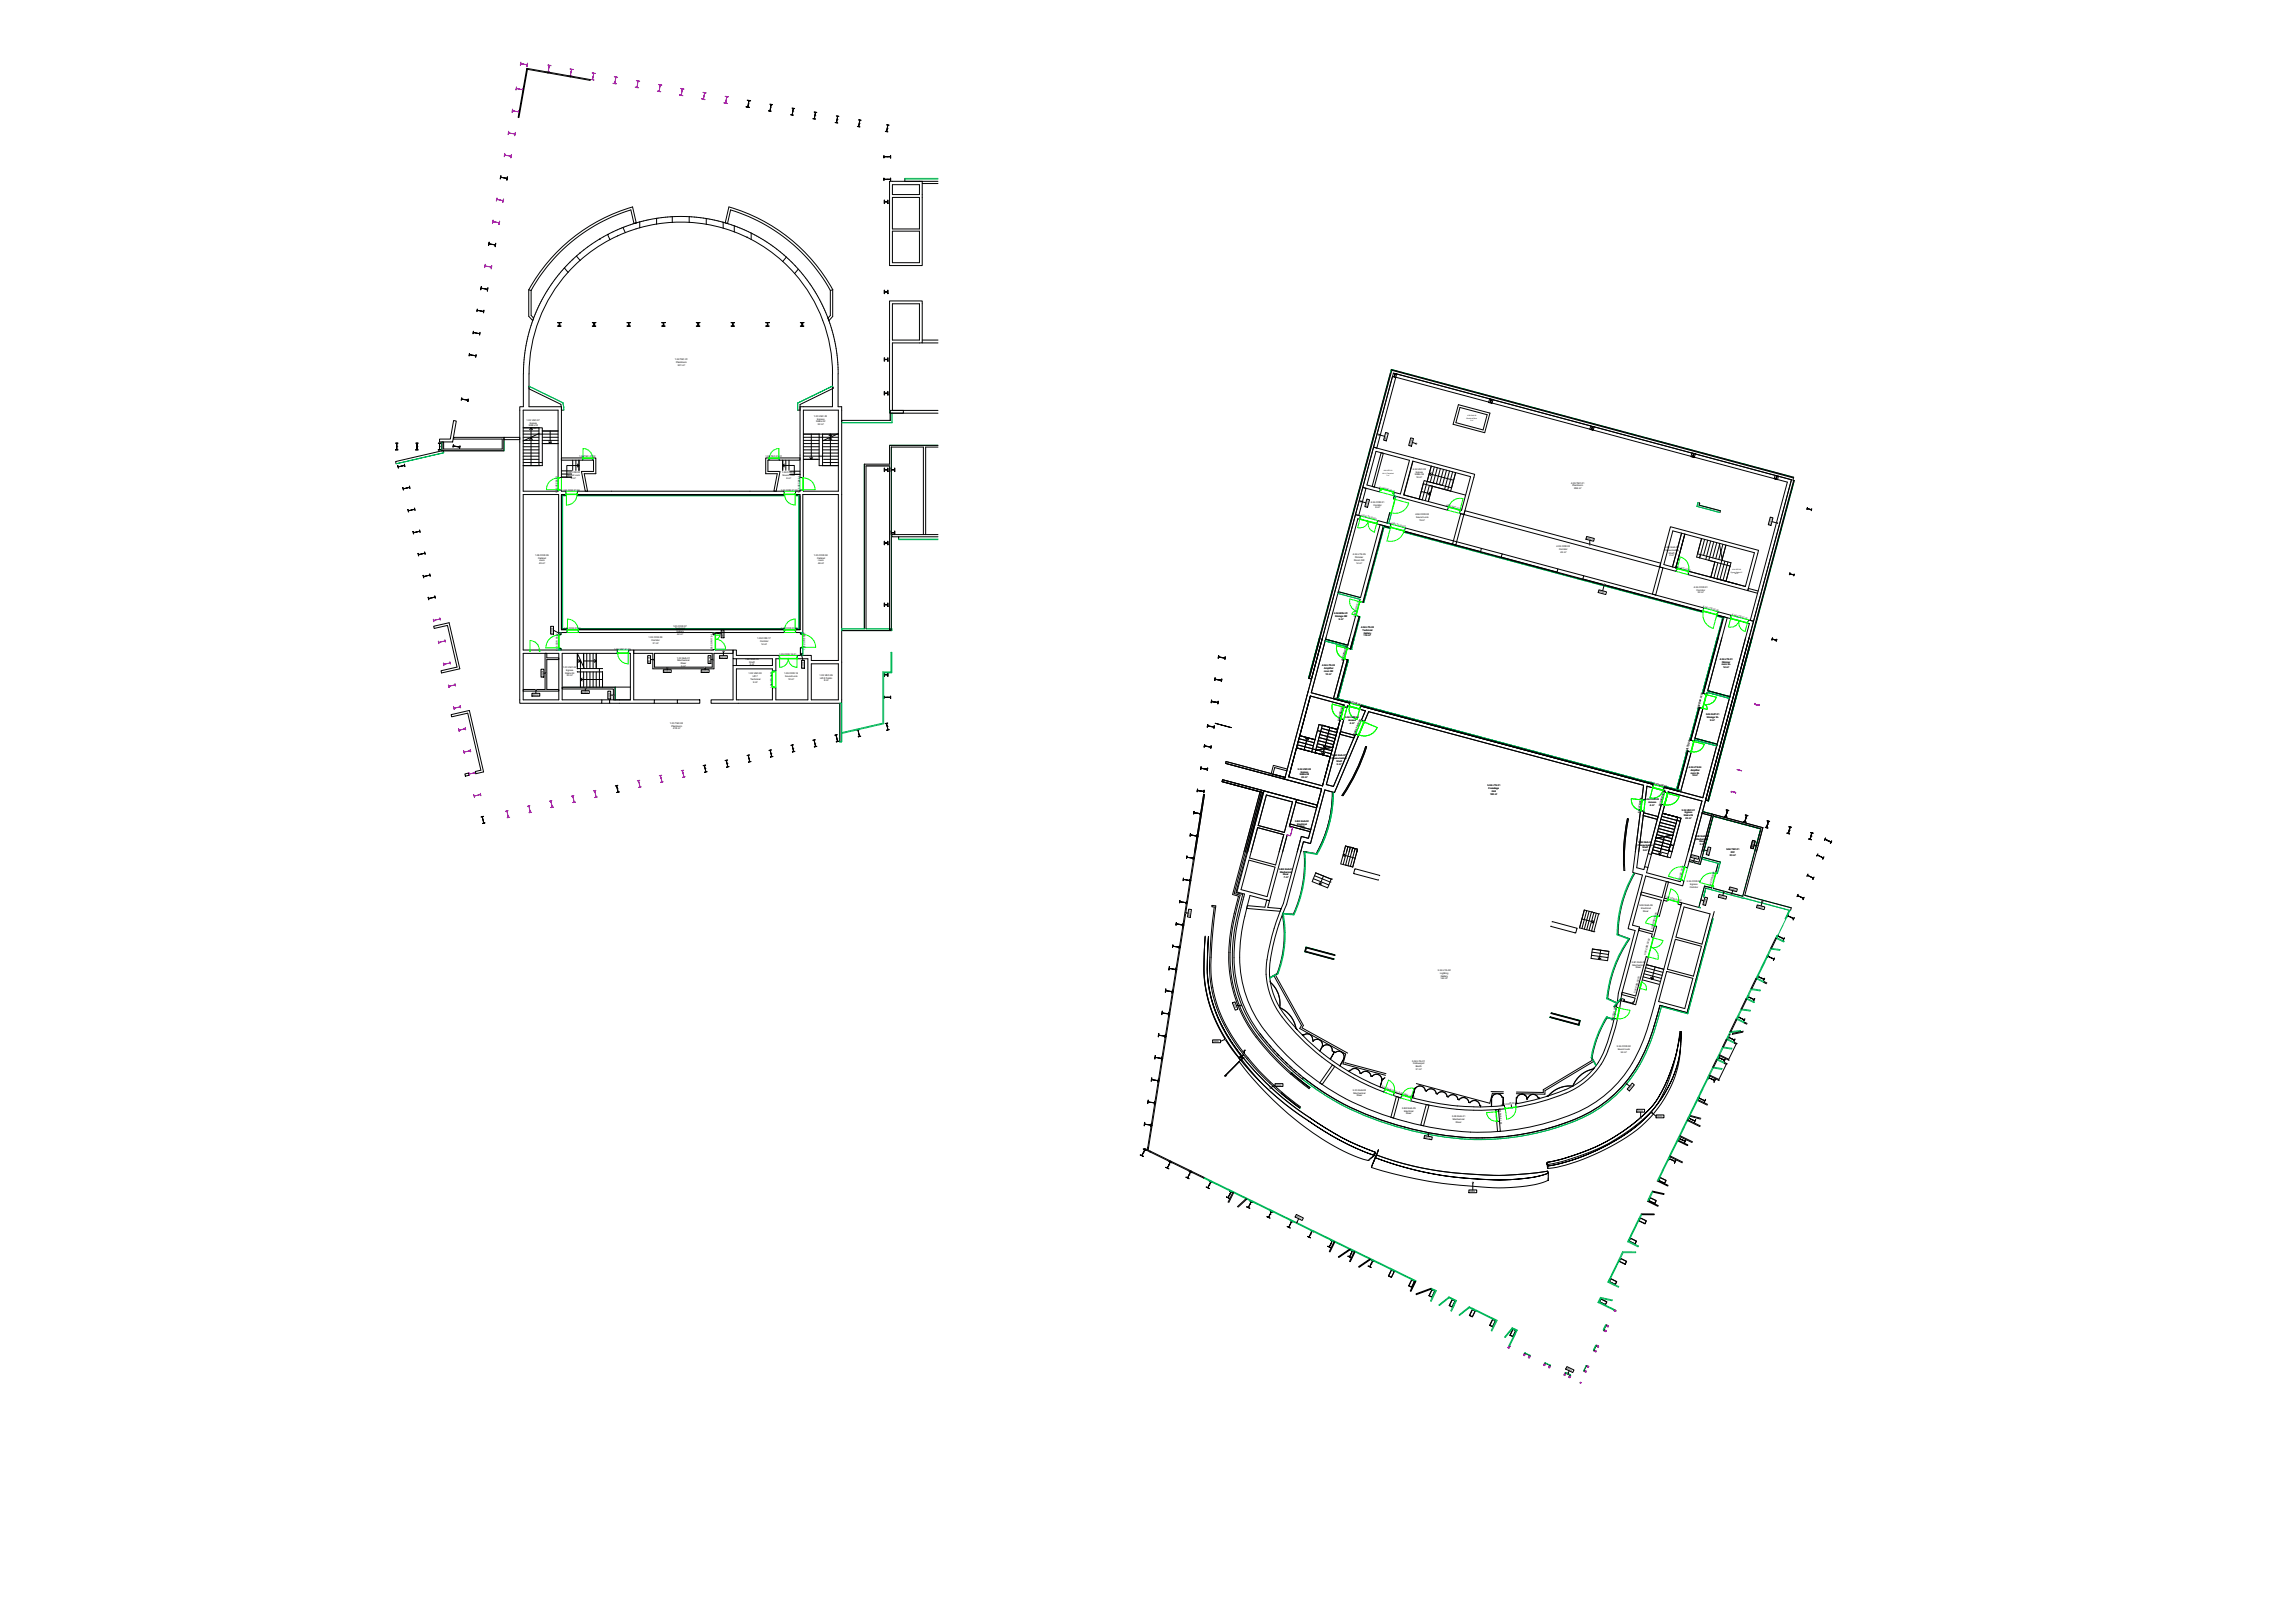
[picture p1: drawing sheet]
<svg xmlns="http://www.w3.org/2000/svg" width="1189mm" height="841mm" viewBox="0 0 1189 841" stroke-linecap="round" stroke-linejoin="round" font-family="sans-serif">
<defs><g id="words">
<g font-size="1.2">
<text x="350" y="187">1.04.TEC.01</text>
<text x="350" y="188">Plantroom</text>
<text x="351" y="190">501 m²</text>
<text x="273" y="218">1.03.VEC.07</text>
<text x="274" y="221">Stairs 02</text>
<text x="275" y="220">Egress</text>
<text x="422" y="216">1.03.VEC.02</text>
<text x="423" y="219">Stairs 02</text>
<text x="424" y="218">Egress</text>
<text x="424" y="220">22 m²</text>
<text x="275" y="222">22 m²</text>
<text x="718" y="228" transform="rotate(-75 718 228)">BW13</text>
<text x="731" y="231" transform="rotate(-75 731 231)">BW09</text>
<text x="300" y="237">1.04.TEC.01.02</text>
<text x="397" y="237">1.04.TEC.01.01</text>
<text x="294" y="245">1.04.COR.02</text>
<text x="405" y="245">1.04.COR.03</text>
<text x="732" y="243">4.04.VEC.03</text>
<text x="734" y="245">Egress</text>
<text x="294" y="247">Sound Lock</text>
<text x="296" y="248">6 m²</text>
<text x="406" y="247">Sound Lock</text>
<text x="408" y="248">6 m²</text>
<text x="733" y="246">Stairs 06</text>
<text x="734" y="248">16 m²</text>
<text x="814" y="251">4.03.TEC.01</text>
<text x="289" y="255" transform="rotate(-90 289 255)">1.03.VEC.05.01</text>
<text x="292" y="254">1.03.COR.37.04</text>
<text x="405" y="254">1.03.COR.37.03</text>
<text x="415" y="255" transform="rotate(-90 415 255)">1.03.VEC.06.01</text>
<text x="715" y="253" transform="rotate(15 715 253)">4.03.VEC.01.01</text>
<text x="815" y="252">Plantroom</text>
<text x="816" y="253">284 m²</text>
<text x="708" y="263" transform="rotate(-75 708 263)">BW13</text>
<text x="710" y="261">4.04.COR.21</text>
<text x="712" y="262">Corridor</text>
<text x="713" y="263">6 m²</text>
<text x="749" y="262" transform="rotate(15 749 262)">4.R0.VEC.01.01</text>
<text x="705" y="267" transform="rotate(15 705 267)">4.04.LTS.05.01</text>
<text x="734" y="267">4.04.COR.02</text>
<text x="734" y="268">Sound Lock</text>
<text x="735" y="270">15 m²</text>
<text x="720" y="271" transform="rotate(15 720 271)">4.04.LTS.02.01</text>
<text x="918" y="272" transform="rotate(-75 918 272)">BW13</text>
<text x="822" y="279" transform="rotate(16 822 279)">BWXY</text>
<text x="277" y="288">1.03.COR.39</text>
<text x="422" y="288">1.03.COR.30</text>
<text x="701" y="288">4.04.LTS.05</text>
<text x="807" y="284">4.03.COR.02</text>
<text x="808" y="285">Corridor</text>
<text x="809" y="287">45 m²</text>
<text x="862" y="285">Pressurisation</text>
<text x="863" y="284">4.B2.SHA.01</text>
<text x="865" y="287">Shaft</text>
<text x="279" y="289">Cabinet</text>
<text x="279" y="292">43 m²</text>
<text x="280" y="291">room</text>
<text x="423" y="290">Cabinet</text>
<text x="424" y="292">46 m²</text>
<text x="424" y="291">room</text>
<text x="702" y="291">Room SR</text>
<text x="702" y="289">Dimmer</text>
<text x="703" y="292">14 m²</text>
<text x="865" y="288">2 m²</text>
<text x="868" y="294" transform="rotate(15 868 294)">4.03.VEC.02.01</text>
<text x="878" y="305">4.04.COR.01</text>
<text x="829" y="307" transform="rotate(15 829 307)">IW45</text>
<text x="879" y="306">Corridor</text>
<text x="880" y="308">22 m²</text>
<text x="883" y="315" transform="rotate(15 883 315)">4.04.LTS.02.02</text>
<text x="692" y="318">4.04.BOH.01</text>
<text x="692" y="320">Storage SR</text>
<text x="694" y="321">9 m²</text>
<text x="702" y="320" transform="rotate(-75 702 320)">4.04.BOH.01.01</text>
<text x="898" y="319" transform="rotate(15 898 319)">4.04.LTS.01.01</text>
<text x="287" y="328" transform="rotate(-90 287 328)">BW09</text>
<text x="292" y="326">1.03.COR.37.01</text>
<text x="349" y="325">1.03.COR.37</text>
<text x="350" y="326">Technical</text>
<text x="351" y="328">Gallery</text>
<text x="351" y="329">44 m²</text>
<text x="405" y="326">1.03.COR.37.02</text>
<text x="705" y="325">4.04.LTS.02</text>
<text x="706" y="327">Technical</text>
<text x="707" y="330">116 m²</text>
<text x="707" y="328">Gallery</text>
<text x="336" y="331">1.03.COR.38</text>
<text x="338" y="332">Corridor</text>
<text x="338" y="334">21 m²</text>
<text x="375" y="330" transform="rotate(-90 375 330)">BW09</text>
<text x="392" y="331">1.03.COR.17</text>
<text x="394" y="333">Corridor</text>
<text x="394" y="334">14 m²</text>
<text x="289" y="337" transform="rotate(-90 289 337)">1.03.COR.39.02</text>
<text x="318" y="337">1.03.VEC.01.01</text>
<text x="351" y="341">1.02.SHA.01</text>
<text x="369" y="337" transform="rotate(-90 369 337)">1.03.COR.17.01</text>
<text x="373" y="341">BW13</text>
<text x="386" y="342">1.B2.SHA.05</text>
<text x="404" y="339">1.03.COR.16.01</text>
<text x="417" y="337" transform="rotate(-90 417 337)">1.03.COR.30.02</text>
<text x="891" y="342">4.04.LTS.01</text>
<text x="292" y="346">1.03.VEC.04</text>
<text x="293" y="348">Egress</text>
<text x="337" y="344" transform="rotate(-90 337 344)">BW04</text>
<text x="351" y="343">Mechanical</text>
<text x="353" y="344">Riser</text>
<text x="353" y="346">5 m²</text>
<text x="368" y="344" transform="rotate(-90 368 344)">BW04</text>
<text x="388" y="343">Shaft</text>
<text x="389" y="345">2 m²</text>
<text x="417" y="346" transform="rotate(-90 417 346)">BW09</text>
<text x="685" y="345">4.04.LTS.03</text>
<text x="686" y="347">Amplifier</text>
<text x="696" y="343" transform="rotate(-75 696 343)">4.04.LTS.03.01</text>
<text x="892" y="345">room SL</text>
<text x="892" y="343">Dimmer</text>
<text x="893" y="346">14 m²</text>
<text x="282" y="351" transform="rotate(-90 282 351)">BW04</text>
<text x="293" y="349">Stairs 04</text>
<text x="294" y="351">20 m²</text>
<text x="344" y="348">BW04</text>
<text x="364" y="348">BW04</text>
<text x="388" y="349">1.03.VEC.03</text>
<text x="389" y="352">Technical</text>
<text x="390" y="351">Lift 7</text>
<text x="390" y="354">9 m²</text>
<text x="406" y="349">1.03.COR.16</text>
<text x="407" y="351">Sound Lock</text>
<text x="408" y="352">10 m²</text>
<text x="425" y="350">1.03.VEC.09</text>
<text x="425" y="352">Lift 8 Public</text>
<text x="427" y="353">8 m²</text>
<text x="686" y="348">room SR</text>
<text x="687" y="350">10 m²</text>
<text x="301" y="359">BW05</text>
<text x="400" y="357" transform="rotate(-90 400 357)">1.03.VEC.08.01</text>
<text x="276" y="360">BW04</text>
<text x="316" y="362" transform="rotate(-90 316 362)">BW05</text>
<text x="698" y="364" transform="rotate(15 698 364)">5.04.COR.04.01</text>
<text x="880" y="367" transform="rotate(-75 880 367)">5.04.SUP.01.01</text>
<text x="884" y="371">5.04.SUP.01</text>
<text x="347" y="375">1.03.TEC.02</text>
<text x="348" y="377">Plantroom</text>
<text x="349" y="378">418 m²</text>
<text x="694" y="374" transform="rotate(-75 694 374)">5.03.VEC.05.01</text>
<text x="697" y="372">5.04.COR.04</text>
<text x="699" y="374">Access</text>
<text x="700" y="375">4 m²</text>
<text x="885" y="372">Storage SL</text>
<text x="886" y="374">9 m²</text>
<text x="702" y="381" transform="rotate(-67 702 381)">5.04.LTS.01.02</text>
<text x="690" y="393">Pressurisation</text>
<text x="690" y="392">5.B2.SHA.07</text>
<text x="693" y="395">Shaft</text>
<text x="874" y="391" transform="rotate(-75 874 391)">4.04.LTS.04.01</text>
<text x="673" y="399">5.04.VEC.02</text>
<text x="674" y="402">Stairs 08</text>
<text x="674" y="401">Egress</text>
<text x="693" y="396">5 m²</text>
<text x="875" y="398">4.04.LTS.04</text>
<text x="876" y="400">Amplifier</text>
<text x="876" y="401">room SL</text>
<text x="675" y="403">23 m²</text>
<text x="771" y="407">5.04.LTS.01</text>
<text x="855" y="406" transform="rotate(15 855 406)">5.04.COR.05.01</text>
<text x="877" y="402">10 m²</text>
<text x="771" y="409">Forestage</text>
<text x="772" y="412">180 m²</text>
<text x="773" y="410">Grid</text>
<text x="853" y="415">5.04.COR.05</text>
<text x="854" y="416">Access</text>
<text x="855" y="418">4 m²</text>
<text x="861" y="418" transform="rotate(-75 861 418)">5.03.VEC.04.02</text>
<text x="671" y="426">5.B2.SHA.02</text>
<text x="850" y="421" transform="rotate(-83 850 421)">5.04.LTS.01.01</text>
<text x="872" y="420">5.04.VEC.01</text>
<text x="873" y="423">Stairs 09</text>
<text x="873" y="422">Egress</text>
<text x="874" y="424">23 m²</text>
<text x="672" y="427">Electrical</text>
<text x="673" y="429">Riser</text>
<text x="674" y="430">4 m²</text>
<text x="849" y="437">5.B2.SHA.06</text>
<text x="879" y="434">5.00.SHA.05</text>
<text x="879" y="435">Mechanical</text>
<text x="881" y="436">Riser</text>
<text x="881" y="438">3 m²</text>
<text x="849" y="438">Pressurisation</text>
<text x="851" y="440">Shaft</text>
<text x="851" y="441">5 m²</text>
<text x="885" y="443" transform="rotate(-75 885 443)">BW05</text>
<text x="895" y="441">5.04.TEC.01</text>
<text x="897" y="443">23 m²</text>
<text x="897" y="442">IDF</text>
<text x="908" y="440" transform="rotate(-75 908 440)">BW05</text>
<text x="876" y="444" transform="rotate(15 876 444)">BW05</text>
<text x="663" y="451">5.B2.SHA.01</text>
<text x="663" y="452">Mechanical</text>
<text x="665" y="454">Riser</text>
<text x="665" y="455">7 m²</text>
<text x="871" y="457" transform="rotate(-75 871 457)">5.03.VEC.04.01</text>
<text x="874" y="457">5.04.COR.03</text>
<text x="876" y="460">Corridor</text>
<text x="876" y="459">Egress</text>
<text x="886" y="460" transform="rotate(-75 886 460)">5.04.COR.03.01</text>
<text x="896" y="461" transform="rotate(15 896 461)">BW06</text>
<text x="863" y="465" transform="rotate(15 863 465)">5.04.COR.03.02</text>
<text x="891" y="465" transform="rotate(15 891 465)">IW07</text>
<text x="850" y="470">5.00.SHA.06</text>
<text x="851" y="471">Electrical</text>
<text x="852" y="473">Riser</text>
<text x="884" y="469" transform="rotate(-75 884 469)">BW06</text>
<text x="911" y="470" transform="rotate(15 911 470)">BW12</text>
<text x="617" y="475" transform="rotate(-82 617 475)">IW03</text>
<text x="857" y="481" transform="rotate(-75 857 481)">5.00.SHA.06.05</text>
<text x="853" y="495" transform="rotate(-75 853 495)">5.04.COR.02.02</text>
<text x="745" y="503">5.04.LTA.02</text>
<text x="846" y="499">5.B1.SHA.03</text>
<text x="846" y="500">Mechanical</text>
<text x="848" y="502">Riser</text>
<text x="746" y="505">Lighting</text>
<text x="747" y="508">144 m²</text>
<text x="747" y="506">Gallery</text>
<text x="848" y="515" transform="rotate(-75 848 515)">5.04.COR.02.03</text>
<text x="639" y="520" transform="rotate(69 639 520)">IW18</text>
<text x="836" y="529" transform="rotate(-79 836 529)">5.04.COR.02.01</text>
<text x="629" y="540">IW09</text>
<text x="838" y="543">5.04.COR.02</text>
<text x="838" y="544">Sound Lock</text>
<text x="840" y="546">54 m²</text>
<text x="732" y="550">5.04.LTA.01</text>
<text x="732" y="552">Followspot</text>
<text x="734" y="553">Booth</text>
<text x="734" y="554">51 m²</text>
<text x="661" y="563">IW09</text>
<text x="716" y="563" transform="rotate(20 716 563)">5.03.SHA.02.02</text>
<text x="701" y="565">5.03.SHA.02</text>
<text x="702" y="567">Mechanical</text>
<text x="703" y="568">Riser</text>
<text x="725" y="567" transform="rotate(16 725 567)">5.B2.SHA.05.02</text>
<text x="844" y="565" transform="rotate(-50 844 565)">IW18</text>
<text x="727" y="575">5.B2.SHA.05</text>
<text x="777" y="574" transform="rotate(85 777 574)">5.03.SHA.01.02</text>
<text x="778" y="573" transform="rotate(-8 778 573)">5.04.COR.02.04</text>
<text x="728" y="576">Electrical</text>
<text x="729" y="577">Riser</text>
<text x="753" y="579">5.03.SHA.01</text>
<text x="753" y="580">Mechanical</text>
<text x="755" y="582">Riser</text>
<text x="849" y="576">IW09</text>
<text x="859" y="579">IW09</text>
<text x="738" y="590" transform="rotate(10 738 590)">IW18</text>
<text x="762" y="618">IW09</text>
<text x="672" y="631" transform="rotate(25 672 631)">IW03</text>
<text x="812" y="709" transform="rotate(27 812 709)">IW06</text>
</g>
<g font-size=".8">
<text x="760" y="216">4.B2.SHA.02</text>
<text x="760" y="217">Electrical Riser</text>
<text x="762" y="218">5 m²</text>
<text x="716" y="246">Lift 12 Technical</text>
<text x="717" y="244">4.04.VEC.01</text>
<text x="719" y="246">7 m²</text>
<text x="897" y="297">Egress Stairs 07</text>
<text x="898" y="295">4.04.VEC.02</text>
<text x="899" y="298">20 m²</text>
</g>
</g></defs>
<!-- layer: A-WALL-FNSH -->
<g fill="none" stroke="#00b85c" stroke-width=".52">
<path d="M486 92h-17l17 1M274 200l18 9v2v-2zM292 211v2zM413 209v4zM413 209l18-9zM461 213v5M461 213h.1M462 214v5h-26h26v-5M229 229v5M230 235h.1M261 227h.1M261 228v6h-31"/>
<path d="M461 231h.1M461 231h25M462 232v11M205 240l25-5zM292 257h1M292 257v69M293 257h-1M299 257h.1M299 257h107M406 257h-107M412 257h2M414 257v69"/>
<path d="M414 257h-2M414 257h.1M448 241v85h-12v1M449 241h12M462 244v31M723 257l-1 1M723 257v2M723 257v1M723 258h.1M930 247l-209-56-43 160 6-21M930 249l-45 166 23-85M462 277v49"/>
<path d="M486 279h-20l20 1M717 273l3 1M717 273h.1M717 273l-10 39M720 266l-1 5h1l1-5M720 266h.1M721 266l-1 5h-1M728 276l154 41M728 276h.1M879 262l12 4zM880 260l-1 2zM881 261v1l11 3"/>
<path d="M892 265h.1M693 308l12 3zM694 307l11 3M705 320l-5 16M707 312h.1M890 319l3 1M893 320l-10 39 7-29M893 320h.1M893 320l-11 39M290 328h1v1h-1M290 336v1h1v-1h-1v1h1M290 328v1"/>
<path d="M290 328h1M292 326h2M300 326h106M370 337h1M370 328v1h1v-1v1h-1M371 337h.1M412 326h2M414 326h-2M415 328v1h1M415 328h1v1M415 328h1v1h-1M415 336h1v4h-1"/>
<path d="M416 336h-1v4h1v-4M448 326h-12v1M448 326h.1M449 326h13v1h-26M449 326h13v1M449 326h.1M462 338v10zM687 332l11 3zM687 331l11 3M700 336h.1M291 356h28v7M699 342l-6 20"/>
<path d="M885 359l11 3zM885 358l11 3M435 364h1v16l22-5v-27h4v1h-4v26l-22 5v4h-1zM435 364h1v20h-1M692 362l8 2M693 362h.1M705 366l152 40M705 365l152 41M880 367l-4 16M880 367h1M874 389h.1M874 389l-5 20"/>
<path d="M875 389l-6 20M878 383l12 3zM878 383l12 3M691 411h.1M691 411a65 65 0 0 1-8 31M691 411a65 65 0 0 1-8 30M863 408l6 1M863 407l8 3M869 409l2 1M871 410h.1M882 421l5 1M888 423l24 7-9 34-15-4"/>
<path d="M888 422h.1M888 422l-7 26-6-2M676 441a64 64 0 0 1-6 33h-5h6a65 65 0 0 0 5-32h7M676 441l6 1M676 441h1M676 441h.1M682 442h.1M683 441a64 64 0 0 0 8-30 64 64 0 0 1-9 31M875 446h.1M882 444v1l8 2M887 459v1l-4-1-3 11h1h-1M888 459v1z"/>
<path d="M890 447l-1 5M890 447h.1M892 447l-2 6 2-6-10-3v1l8 2M892 447h.1M665 473a54 54 0 0 1-3 32 62 62 0 0 0 3-32zM884 460l20 6-20-6-1 5zM888 476l-13 49zM904 465h.1M904 465l24 7zM904 464l24 6M925 476l1-2v1l-5 10M927 472h1l-2 2z"/>
<path d="M692 495l-15-4-1 2 15 4M838 484l6 2a65 65 0 0 0-11 31l5 3-5-3M838 484h.1M838 484a64 64 0 0 1 9-31 61 61 0 0 0-9 31l6 3a65 65 0 0 0-11 30M916 495v1l-5 10zM918 491l4 1h-4l-2 3zM921 485v1l4 2h-1l-4-2zM658 507l4-2zM840 518h.1M840 518l-3 4M840 518v-1l-3 5M906 516l-1 1 4 2v1l-4-2z"/>
<path d="M907 512l5 1h-4l-2 3zM911 506v1l3 2-4-2zM804 525l15 4-1 2-15-4M833 527a50 50 0 0 0-8 21l2-10 6-11M833 527l4 1-4-1M861 522l14 3zM861 521h.1M861 521l-2 8a72 72 0 0 1-44 52l-3 2a134 134 0 0 1-50 7M895 537v1l4 2v1l-4-2zM897 535l5-1-5 1-1 2h-1zM900 527v1l4 2-4-2zM902 523l5 1-4-1-2 4h-1z"/>
<path d="M669 556h.1M669 556l10 7M675 559h.1M675 559l9 7 11 7M825 548l2 4zM885 558l-5 11zM888 553l4 1-4-1-3 5zM890 548v1l4 2-4-2zM893 542l5 1-1 1-4-1-2 5h-1zM664 567l10 7M674 574h.1M679 564h.1"/>
<path d="M695 573a172 172 0 0 0 67 17M875 579l-5 11zM880 569l-5 10zM870 590l-5 10zM624 610l4 2h-1l-3-1zM628 612l10 5-10-5zM638 617l11 5h-1l-10-5zM856 618l-2 3h1l2-3M859 612l1-1-1 1M865 600l-5 11h-1zM649 622l10 5v1l-10-5zM659 627l11 5-1 1-10-5z"/>
<path d="M670 632l10 5v1l-10-5zM680 638l11 5h-1l-10-5zM849 632h1l-5 10h-1zM850 629l-1 3h1l1-3M854 622v-1v1M691 643l10 5-11-5zM701 648l11 5h-1l-10-5zM712 653l10 5-11-5zM722 658l11 5h-1l-10-5zM839 653l-5 10zM841 649h7h-7l-2 4zM844 642h1l-1 1 5 3-6-3z"/>
<path d="M733 664l-1-1h1l1 1M741 668h2v1l-1-1M743 668l1 1-2 5h-1l3-5h-1zM746 676l5-4 3 1-1 1-2-1-5 4zM754 673l1 1-3 5 2-5zM764 678l10 5v1l-10-5zM829 674v1l7 3v1l-8-4zM829 672l7 2h-1l-5-1-1 1zM834 663v1l5 3-6-3zM756 681l5-4 3 1v1l-3-1-5 4zM775 684h1l-3 6v-1l2-5h-1zM784 688l1 1h-1l-4 4z"/>
<path d="M785 689h1l-4 8 4-7-1-1zM827 697l-1 3zM832 687l-1 2zM790 701l3 1M801 706l3 1M811 711l3 2zM822 708l-1 2"/>
</g>
<!-- layer: A-Wall -->
<g fill="none" stroke="#000" stroke-width=".52">
<path d="M462 96h15v5h-15zM469 93v1M478 94h-17v44h17v-43M323 118l1 3M323 118l-12 6-10 7M332 115v3M332 118l-8 3M332 115l-9 3M340 113l-8 2M340 113v3M348 112v3M348 115l-8 1-8 2"/>
<path d="M348 115h9M348 112l-8 1M348 112h9M357 112v3M357 112l9 1M357 115l9 1M366 113v3M366 113l9 2M366 116l9 2M375 115h.1M375 115v3M375 115l6 2"/>
<path d="M375 118l6 2M381 117v3M381 117l14 7 13 9M462 102h15v17h-15zM462 120h15v16h-15zM292 139l2 2M299 133l2 2M301 131h.1M301 131l-11 11-9 12-6 14-3 15-1 8v20h-2v153h43v-1h4M301 135a79 79 0 0 0-27 59v17h17v36h-1M315 122l1 2M316 124l-8 5-7 6"/>
<path d="M324 121l-8 3M381 120l2 1a79 79 0 0 1 23 14M389 121v3M406 135l6 7M408 133l-2 2M408 133l6 6M412 142l2-2 6 8 5 8 6 14 3 15v26h2v153h-67v-1h11v-18h2M412 142a79 79 0 0 1 19 52v17h-16M462 157h15v19h-15zM722 193v2M723 196l-9 36M235 218h1l-1 11h-7v-1h5z"/>
<path d="M274 200v1l17 9v3h1M413 213h2M431 200l1 1-17 9v37h1M461 218h-25v1M461 218h.1M461 214h25M462 213v-35h16v-22h-17v58h7v-1M486 213h-25v5M756 210l16 4-3 10-16-4zM757 211l14 4-2 8-14-4zM772 207l-48-13-1 1 49 13v-1M774 207l-1 2"/>
<path d="M774 207l50 14v1l-51-13M229 234l-24 5v1M229 234h.1M229 229h1v4h30v-5h-25v-1h26v7h-32zM230 234v1M261 227h8v1h-8zM302 237h-11v1h11M302 238h.1M307 237h2v8h-6l2 10h-2l-2-11h7M307 238l1 6M399 237h-2v8h6l-2 10h1l2-11M399 238h-1v6h6"/>
<path d="M404 237h11v1h-11M434 225v30h-18v-1M434 225v-12h-18v34M486 232h-6v45h-1v-45h-17v11M486 231h-25v10h-13v85M714 232h-2l10-37-42 157-2-1 43-159 209 55-1 2h1l-45 166M714 232l50 14-5 21-3-1 1-1M714 232h-2l-6 21 9 2v-2l-7-2 5-17 17 5-4 17-3-1-1 2 28 7v-1M716 235h1l-5 17h-1zM826 221l51 14-1 1-50-13v-2M879 235l41 11-1 2-41-11 1-2M289 247v-34h-18v42h18v-1"/>
<path d="M290 254l3 1v1M291 256h2M291 256h2l-2 1v69h3h-3M291 256v70M299 256v-1h107v1M299 256l107 1zM299 256h107M412 256h3v70M412 256l2 1zM414 257l1 69h-3h2zM416 254l-4 1v1M462 244v31"/>
<path d="M706 253h2l-4 14h-2zM723 257v1M922 247l-1 1 5 2-19 71 2 1 19-73M922 247l6 2M928 249l-44 166h1M929 248l-208-56-42 160 5-22M930 249l-45 166M462 277v49h-1v-85h-12v85M486 278h-20v1M704 267h-2l-24 92M704 267h1v1M705 269h-1l-24 90"/>
<path d="M714 271l6 2M714 271v-1l7 2v1M717 273l-10 39h-2M717 272l-11 40M717 273h3l-5-1-10 38-11-3h-1M721 266l-2 5M728 275l155 42zM728 275v-1l40 10-1 2-39-11M751 263l-24-7 5-17 30 8-5 17M757 266l2 1-5 15h-1zM759 265l102 27-1 2-101-27zM867 275l4 1-4 18-5-1z"/>
<path d="M871 276l2 1-5 17h-1zM880 260l1 1v1l11 3-1 1M768 284l10 3M778 287l29 8v1l-29-7zM807 295l14 3M860 294h2l-4 14h-2zM868 294l5-17 36 9-4 18-30-8M868 294h1M869 295v1l-9-2 6-21 45 12-5 21-31-8v-1M703 319l-5 15-11-3v1M703 319l2 1-5 16M704 319l-4 17"/>
<path d="M705 311v1M883 316v-1l-62-17-1 2 63 17M890 319l3 1zM890 319l7 2M890 318v-1l7 2v1M893 320h2l-10 38M911 306l-5-1v1l5 1M225 325l8-2 5 24-9 2v-1l8-2-5-22-7 2zM271 339h19v24h-19zM275 337h5M280 337h40v1M282 339h1v2h7v1h-7v15h7v1h-19v-1h11z"/>
<path d="M290 336h1v1M291 328v1h-1M291 326h3M294 327v1h-4v-72h-19v81h3M300 327v1h106v-1M300 326h106zM300 326h106M320 339h-29v24h21M326 339h1v24h-11v1h23v-1h12M326 338v-1h2v26h11M339 339h30v7h-30zM370 337h-42v2h10v8h32v-8h10v-2h-9"/>
<path d="M371 328h-1v1M415 326h-3v2h4v-72h18v86h-14v-2h-7M415 328v1M415 336v4M436 327h26M684 330l-6 21 2 1 5-22-7 29M698 335v1M699 336h1M702 330l-2 6M892 330l-7 28M906 323h1l-25 90-20-5v1M906 322v-1l3 1-34 128-2-1"/>
<path d="M906 330l-22 85h1M291 356h28v7h-1v-6h-27zM380 341v4M382 341h18v4h-18M404 340h-22v-3h-2v4h2v4M404 341h-2v7h-2v-1h-18v16h18v-7h2v7h17v-22h-6M420 344h14v19h-14zM678 359l-12 45 19 5-7 25-4-1v3M680 359l20 5-1 1 1-1zM697 341l-6 21 2 1 5-21M697 342h2l-6 20M883 359l10-39-10 39 1 1"/>
<path d="M885 359l-1 1M885 358l11 3v1M234 370l9-2 8 32-4 1-1-1 3-1-7-29-8 1zM312 364h4M339 364h12M351 363h12v1h-12zM435 364v20M436 380h.1M692 362l8 2M695 379l7 2v1l-8-2zM695 373h1l-9 34 4 1 12-28 1 1M696 366l1-1-18-4-11 42 17 4 10-35"/>
<path d="M699 366h-1v1l-1-1M705 368h3l-2 5 1 1M705 367v-1l142 38 10 2-1 2M705 366l152 40zM707 374l2-5 143 38-1 7M881 367l-5 17M882 367h-1l-5 16 1 1M883 367l-5 16 12 3M704 381l-12 30-5-2-7 26M875 389l-6 21h2l5-20M876 390l-1-1-6 20M878 383v1"/>
<path d="M241 401h2v1h-2zM656 412l14 4-4 15-14-3zM672 414l11 3-1 2-10-3zM690 411a64 64 0 0 1-8 31l-6-1M690 411a64 64 0 0 1-7 30M690 411h1M856 408l-2-1-1 8-2-1M862 410l2 1M863 408l8 2zM863 417l-5 17zM864 411l1-1 17 5-9 34M652 429l13 4-4 15-13-3z"/>
<path d="M665 433l-2 8M667 433l-9 34-10-3-2 6a70 70 0 0 0 9 64M668 428l4-14-17-4-14 52 4 1-2 10a92 92 0 0 0-3 23M669 427l10 3v1l-11-3zM674 436l-9 32-4 11-3 11a42 42 0 0 0 12 44l7 7 8 7M674 436l-2 5M680 435l-1 2-3-1-9 33-6 18-3 11v7M680 435l-1 2-3-1-2 5M850 420l-4 32 5 1-7 28 3 1-8 33-2 8M852 421l7 2v2l-7-2zM882 421l6 1-7 26-6-2h1l4 1 7-24-5-2zM887 422h1l-5 19"/>
<path d="M647 446l14 3-4 16-14-4zM676 441a65 65 0 0 1-6 33l-5-1M676 441h.1M676 441h1M847 453a64 64 0 0 0-8 31l6 2a64 64 0 0 0-12 31l5 3M849 441l3-21h-1h1l-4 30 4 1v-2l2 1-1 2 18 5v-1M854 442l-2 7M854 441l7-24h1h-1l-7 25 2 1M856 443l-2 7M856 441l2-7-2 9M872 456l1 1-1 2-19-5-7 25 4 1-10 35-1 7M882 444l10 3"/>
<path d="M887 459v1l-4-1-3 11M890 447l-1 5M646 471v-2l10 1 1-4 1 1-1 3 7 1-1 1-17-1M665 474a60 60 0 0 1-3 31l-4 2M857 480v3l-7-2-1 1 7 2v2h1l2-6h-1M859 475l2-9-11-2 1-2 10 3 3-8h1l-5 18h-1M862 465l2 1M864 466v1h-2M870 467l2 1-1 1h-1v-1M873 470l13 4-4 15-13-3zM881 470l-9-2-12 42M884 460h.1"/>
<path d="M888 460l15 4 10-35-25-6v-1l26 7-10 35 24 6v2M888 472l-14 53-13-4v1M904 465v1M625 486a81 81 0 0 0 2 35l3 8 4 8 9 12M625 485a83 83 0 0 0 2 36l6 14 10 14a76 76 0 0 1-19-60zM626 485a82 82 0 0 0 3 36l3 8 3 7 9 12h-2l1-1-1 1M626 485a81 81 0 0 0 2 34l3 8 4 7 9 14a74 74 0 0 1-18-59zM640 496a65 65 0 0 0 13 40M677 491l15 4-15-4v2l14 4-15-4zM692 495l-15-4-1 2 15 4M868 487l14 3-4 16-14-4zM658 505a43 43 0 0 0 14 29 118 118 0 0 0 38 27"/>
<path d="M658 508v1zM658 509a15 15 0 0 1 5 13 15 15 0 0 1 9 11M659 509a14 14 0 0 1 4 13 15 15 0 0 1 9 11M662 505h.1M840 518l-3 4M840 518h.1M850 512l-2 9-8-2v-1M851 508v1M851 508l3-12h-1l-5 20-7-2-1 1 7 2v2l-1 1-4-1v-1l-2-1M860 510l-4 17a69 69 0 0 1-42 51 130 130 0 0 1-52 9M864 503l13 4-4 16-13-4zM653 536a133 133 0 0 0 43 36"/>
<path d="M655 534a136 136 0 0 0 88 51l19 2M672 533v1zM675 536h1h-1zM676 536a2.9 2.9 0 0 1 3 0 2.9 2.9 0 0 1 1 3M676 536a2.8 2.8 0 0 1 3 0 2.8 2.8 0 0 1 1 3M680 539h.1M681 539h.1M681 539l-1 1 1-1M681 539a3 3 0 0 1 3 0 3 3 0 0 1 2 3l-2 3 1-3M681 539a2.8 2.8 0 0 1 3 0 2.8 2.8 0 0 1 1 3M804 525l15 4-1 2-15-4M804 525l15 4-1 2-15-4 15 4 1-2z"/>
<path d="M833 527h.1M836 528l-3-1-5 10-3 11 2 4M837 528h1M837 528l-5 14-4 8M837 526v2M837 524v2M838 522h1M838 528l-2 8a43 43 0 0 1-32 33l-18 5M839 526h.1M839 523v1M857 532l-4 11-5 9M860 521l14 4 1-2"/>
<path d="M860 521h1M860 521l-3 11M871 535h.1M871 535l-2 9M871 535v5M871 535a64 64 0 0 1-37 58 97 97 0 0 1-32 11 97 97 0 0 0 55-29 59 59 0 0 0 14-40zM875 525h.1M635 557v1M642 550h.1M642 550a149 149 0 0 0 64 51 5 5 0 0 0 6-2l-2 2M642 550l1-1a149 149 0 0 0 35 32M642 550l-7 7"/>
<path d="M642 550l-7 8 7-8M642 548h.1M643 549h.1M643 549a148 148 0 0 0 35 32M643 549l1-1zM643 548h.1M644 549l9 12M644 547h.1M644 548a149 149 0 0 0 35 31 148 148 0 0 1-35-31zM644 546v1M644 548l-1 1-1-1 1 1M644 548l-1 1"/>
<path d="M645 545h.1M645 544v1M645 544v2zM669 556l10 8M669 556l10 8h-1l-9-7zM669 556l10 7M675 559v-1l10 7 11 7M685 548l16 11 16 7M686 542h-1zM686 542a2.9 2.9 0 0 1 3 0 2.9 2.9 0 0 1 1 3M690 545h1zM690 552l-6 9 1 1 7-9"/>
<path d="M691 552l1 1M691 545h1l-3 4zM692 545a2.9 2.9 0 0 1 3 0 2.9 2.9 0 0 1 2 3M692 545a2.8 2.8 0 0 1 3 0 2.8 2.8 0 0 1 2 3M697 548l-3 4zM699 555h1h-1zM700 555a2.9 2.9 0 0 1 3-1 2.9 2.9 0 0 1 2 2M700 555a2.8 2.8 0 0 1 3-1 2.8 2.8 0 0 1 2 2M705 556h.1M705 556a3 3 0 0 1 4-1 3 3 0 0 1 2 3h-1a3 3 0 0 0-2-3 3 3 0 0 0-3 1zM711 558a3 3 0 0 1 3-1 3 3 0 0 1 2 2l-1 4 1-4a3 3 0 0 0-2-2 3 3 0 0 0-3 1zM718 559h-2"/>
<path d="M718 558l-2 1M825 548v1M825 549h.1M826 554a15 15 0 0 0-11 9 15 15 0 0 0-13 5h-1h1a15 15 0 0 1 13-5 14 14 0 0 1 11-9v-1v1M828 551a43 43 0 0 1-26 17l-17 4 1 1M848 552a65 65 0 0 1-31 28M869 545a79 79 0 0 1-10 28M869 544v1M871 542a61 61 0 0 1-36 52 94 94 0 0 1-33 11M871 541h.1M664 567v-1l10 7M664 567l10 7"/>
<path d="M664 567l10 7-10-7M679 579a135 135 0 0 0 34 18 136 136 0 0 1-34-18zM696 572a171 171 0 0 0 66 18M710 561l8 3M717 566h1M718 565l-1 1M720 567h1M723 567l-1 1h2l2 1v-1M723 566h.1M723 566l3 1M724 568l1 1-3 10h-1zM726 567h.1"/>
<path d="M726 567h1M731 570l13 3 12 2h12h12M731 569v1M732 569h.1M732 569l11 2 12 2M734 564l-2 5 2-5M734 563a3 3 0 0 1 5 2 2.8 2.8 0 0 0-2-2 2.8 2.8 0 0 0-3 1zM739 565a3 3 0 0 1 3-1 3 3 0 0 1 3 3h-1a3 3 0 0 0-2-3 3 3 0 0 0-3 1M741 573l-2-1-3 11h2l3-10M745 567a2.8 2.8 0 0 1 3-1 2.8 2.8 0 0 1 2 2M750 568h.1M751 568h.1"/>
<path d="M751 568a2.9 2.9 0 0 1 3-1 2.9 2.9 0 0 1 2 3M751 568a2.8 2.8 0 0 1 3-1 2.8 2.8 0 0 1 2 3M755 573l13 1 12-1v1M756 570h.1M756 570a2.8 2.8 0 0 1 3-1 2.8 2.8 0 0 1 2 2 3 3 0 0 0-2-2 3 3 0 0 0-3 1zM761 571h.1M762 571h.1M762 571a2.9 2.9 0 0 1 3-1 2.9 2.9 0 0 1 2 3M762 571a2.8 2.8 0 0 1 3-1 2.8 2.8 0 0 1 2 3M767 573v1v-1zM774 567a2.8 2.8 0 0 1 5 2v4v-4h-1a2.9 2.9 0 0 0-2-2 2.9 2.9 0 0 0-3 2v4v-5zM776 576h1v-1h-2v1"/>
<path d="M783 572v2M786 569h.1M786 569v3v-3a2.8 2.8 0 0 1 3-2 2.8 2.8 0 0 1 2 2M786 569a2.9 2.9 0 0 1 3-2 2.9 2.9 0 0 1 2 2M789 567l2 1M789 567h.1M791 568h.1M791 569h.1M791 569v1zM792 569h.1M792 569a3 3 0 0 1 3-2 3 3 0 0 1 3 2h-1M792 569a2.8 2.8 0 0 1 3-2 2.8 2.8 0 0 1 2 2"/>
<path d="M817 580a133 133 0 0 1-55 10M817 580l-13 4-14 4-14 1-14 1M856 576a100 100 0 0 1-54 27M678 581a136 136 0 0 0 34 18l-7-3a146 146 0 0 1-27-15zM713 600a171 171 0 0 0 84 10l5-2h-1a117 117 0 0 1-47 2l-19-3-22-7M713 597l-1 2zM713 597l-2 1M713 597h.1M713 599v1M713 598l-1 3M713 598v1M713 598a183 183 0 0 0 89 9"/>
<path d="M713 598a182 182 0 0 0 89 9M714 596l-1 4M714 596h.1M776 581h1l1 5h-2v-5M711 605a232 232 0 0 0 60 10 72 72 0 0 0 31-3M711 604v1M711 604h.1M711 604l1-1-1 1M712 603h-1M712 602h.1M712 601l2-5-2 7M712 601h.1"/>
<path d="M713 600l-1 1M802 603v-1a96 96 0 0 0 56-31 88 88 0 0 0 13-36 77 77 0 0 1-16 40 99 99 0 0 1-53 27v1M802 602v3M802 602v2zM802 607v1zM802 605h.1M802 604v1M802 612h.1M802 611v1M802 609v3M802 608v1M827 697l-1 3"/>
<path d="M832 687l-1 2M790 701l3 1M801 706l2 1M811 711l3 2M822 708l-1 2"/>
</g>
<!-- layer: S-COLS -->
<g fill="none" stroke="#545454" stroke-width=".52">
<path d="M285 34h1M388 54h.1M399 56h.1M411 58h.1M422 60h.1M434 62h.1M445 64h.1M460 66v1M460 66h.1M261 92h.1M460 81h.1M460 93h.1"/>
<path d="M259 115h.1M459 105h.1M460 105h.1M255 127h.1M251 150h.1M459 151h.1M460 152h.1M247 173h.1M249 161h.1M290 168h.1M291 167h.1M308 168h.1"/>
<path d="M309 167h.1M326 168h.1M327 167h.1M344 168h.1M345 167h-1M362 168h.1M363 167h-1M380 168h.1M381 167h-1M398 168h.1M399 167h-1M416 168h.1"/>
<path d="M417 167h-1M245 184h.1M459 186h.1M460 187h.1M722 195h.1M723 194h.1M241 207h.1M459 204h.1M460 204v1M772 208v1M773 208h.1M206 231h.1"/>
<path d="M216 231h.1M228 231h.1M237 231h.1M825 222h.1M826 221h.1M877 236h.1M878 236h.1M879 235h-1M208 241v1M208 242h.1M211 253h.1M459 243h.1"/>
<path d="M460 244h.1M463 243h.1M464 244h.1M921 247h.1M922 247h-1M213 264h.1M216 276h.1M463 276h.1M464 277h.1M938 264h.1M218 287h1M219 287h.1"/>
<path d="M221 298h.1M459 281h.1M460 282h.1M929 298h.1M224 310h.1M459 313h.1M460 314h.1M920 331h.1M458 349h.1M459 350h.1M631 352h.1M633 341h.1"/>
<path d="M445 380h.1M460 376v1M460 361h.1M460 376h.1M627 376h1M628 376h.1M629 364h1M630 364h.1M365 398h.1M377 396h.1M388 393h.1M399 390h.1"/>
<path d="M400 390h.1M411 388h.1M422 385h.1M434 383h.1M624 398h.1M626 387h.1M243 401h.1M243 401h1M245 401h.1M248 412h.1M320 409h.1M622 410h.1"/>
<path d="M250 425h.1M619 433h.1M620 421h.1M669 433h.1M895 422h.1M905 424h.1M916 427h.1M927 430h.1M938 433h.1M939 433h.1M947 436h.1M615 456h.1"/>
<path d="M617 444h.1M938 454h.1M943 444h.1M611 479h.1M613 467h.1M613 468h.1M928 475h.1M933 465h.1M609 491h.1M918 496h.1M923 486h.1M606 514h.1"/>
<path d="M608 502h.1M908 517h.1M913 507h.1M602 537h.1M604 525h.1M897 538h.1M902 528h.1M598 560h1M599 560h.1M600 548h.1M887 559h.1M892 549h.1"/>
<path d="M597 571h.1M882 570h.1M592 597h.1M593 597h.1M595 583h.1M872 591h.1M877 580h.1M606 604h.1M616 609h.1M627 614h.1M637 619h.1M861 612h.1"/>
<path d="M862 613h.1M867 601h.1M648 624h.1M658 629h.1M669 634h.1M679 640h.1M851 633h.1M852 634h.1M856 623h.1M857 623h.1M690 645h.1M700 650h.1"/>
<path d="M711 655h.1M720 660h.1M841 654h.1M842 655h.1M846 644h.1M847 644h.1M720 660v1M731 666h-1M731 665h.1M741 671h.1M741 670h.1M752 676h-1"/>
<path d="M752 675h.1M762 680h.1M830 675h.1M831 676h.1M836 665h-1M836 665h1M837 679h.1M762 681h.1M772 686h.1M773 685h.1M782 698h.1M783 691h.1"/>
<path d="M783 690h.1M826 700h1M827 700h.1M828 698h.1M832 689h.1M833 687h.1M790 702h.1M792 703h.1M801 707h.1M803 708h.1M811 712h.1M813 713v1"/>
<path d="M813 713h.1M819 717h.1M819 716h.1M821 710h.1M822 710h.1M823 708h.1"/>
</g>
<g fill="none" stroke="#00f" stroke-width=".52">
<path d="M837 679h1l-1 1-1-1zM837 679v1l-1-1zM782 697l1 1-1 1v-1zM782 697v1v1v-1zM826 700h1v1l-1-1zM827 697l2 1h-1h-1zM828 697v1h-1zM831 689l1 1h-1zM833 687h1l-1 1-1-1zM790 701v1zM790 701h1l-1 2v-1zM793 702v1v1h-1z"/>
<path d="M793 703v1l-1-1zM801 706v1l-1 1zM803 708h1l-1 1zM803 708v1zM811 711l1 1-1 1-1-1zM811 712v1v-1zM814 713l-1 1zM814 713v1h-1zM819 716v1zM819 716h.1M821 710l1 1h-1zM822 708h1v1l-1-1z"/>
<path d="M822 708h1h-1z"/>
</g>
<!-- layer: A-Wall -->
<g fill="#000">
<circle cx="311" cy="124" r=".2"/>
<circle cx="315" cy="122" r=".2"/>
<circle cx="871" cy="535" r=".2"/>
<circle cx="635" cy="558" r=".2"/>
<circle cx="635" cy="557" r=".2"/>
<circle cx="643" cy="549" r=".2"/>
<circle cx="644" cy="548" r=".2"/>
<circle cx="645" cy="544" r=".2"/>
<circle cx="783" cy="574" r=".2"/>
<circle cx="709" cy="601" r=".2"/>
<circle cx="802" cy="603" r=".2"/>
</g>
<!-- layer: S-COLS -->
<g fill="none" stroke="#f0f" stroke-width=".52">
<path d="M270 32v1l3 1v-1v1l-3-1v1zM284 34h2h-1l-1 3h1h-2h1l1-3zM295 36h2h-1v3h-1h1v-3zM307 38h2h-1l-1 3 1 1-2-1h1l1-3zM318 40h2h-1v3v1l-1-1h1v-3zM266 57l3 1v-1v2v-1l-3-1-1 1zM268 45v1h3v1l-3-1-1 1zM330 42h2h-1l-1 3 1 1-2-1h1l1-3zM341 44h2h-1v3v1l-1-1h1v-3zM353 46h2h-1l-1 3 1 1-2-1h1l1-3zM364 48h2h-1v3v1l-1-1h1v-3zM376 50h2h-1l-1 3 1 1-2-1h1l1-3z"/>
<path d="M262 79v1l3 1v-1v2v-1l-4-1v1zM264 68v1h3v1v-1h-3l-1 1zM255 114v1h4v1v-1h-4v1zM258 102l-1 1 4 1v-1v2v-1l-4-1v1zM251 137v1h4v1v-1h-4v1zM224 321l1 1 3-1v-1v1l-3 1zM227 332v1l4-1v-1v2v-1l-4 1v1zM230 344l3-1 1 1h-1h-3v1zM232 355l1 1 3-1v-1v2v-1l-3 1zM235 366v1l4-1h-1l1 1v-1l-4 1v1zM238 378h3v-1v1h-3v1zM909 364v1l3 1v-1v1l-3-1z"/>
<path d="M240 389v1l4-1v-1v2v-1l-4 1h1zM353 399h1v4h1h-1v-4zM900 399h3M903 399h.1M243 401l3-1 1 1-1-1-3 1v1zM245 412h1h3v-1v1l-3 1zM273 418l2-1-1 1 1 3h1h-2h1l-1-3zM285 415h1h-1l1 3h1l-1 1v-1l-1-3zM296 412h1l1 4h-1h1l-1-4zM308 410h1h-1l1 3h1h-2h1l-1-3zM330 405l2-1-1 1 1 3h-1h1l-1-3zM342 402h1h-1l1 3h1h-2h1l-1-3z"/>
<path d="M897 410v1v-1l2 1h1M897 410l2 1M262 420h1v4h1h-1v-4zM668 428l2 1-1 4h-2"/>
</g>
<!-- layer: A-DOOR -->
<g fill="none" stroke="#0f0" stroke-width=".52">
<path d="M302 238h5M307 237a5 5 0 0 0-5-5v5h5M399 237a5 5 0 0 1 5-5v5h-5M399 238h5M289 247v7M289 248a6 6 0 0 0-6 6h6M289 248v6M291 247v7M293 255h6M293 256h6M294 256v6M294 256h5"/>
<path d="M299 256a5 5 0 0 1-5 6M406 255h6M406 256h6M407 256a5 5 0 0 0 5 6M407 256h5M412 256v6M415 247v7M416 248v6M416 247v7M416 248a6 6 0 0 1 6 6h-6M715 255l7 2M715 253l8 2"/>
<path d="M716 253l6 2zM705 269l9 2M705 269l4 1-4-1-1 4a4 4 0 0 0 5-3 5 5 0 0 0 3 6M705 267l9 3M713 271l-4-1 4 1-1 5M720 273l8 2M721 273l-2 7M721 273l6 2M721 272l7 2M728 275a7 7 0 0 1-9 5M750 264l6 2M751 263l6 1"/>
<path d="M751 263a6 6 0 0 1 7-5l-1 6-6-1M751 263l5 1M869 296l6 2M869 294l6 2M869 295l6 1M871 289a6 6 0 0 1 4 7l-6-2zM705 312l-2 5 2-5-5-2a5 5 0 0 0 3 7h-1l-1 1 2 1v-2v2M883 317l7 2M883 317l7 2-2 7a7 7 0 0 1-5-9zM883 317l7 1M883 315l7 2M897 319l9 2"/>
<path d="M290 329v7h-7M290 329a7 7 0 0 0-7 7M290 329v7M294 328h6M294 326h6M294 321v5M294 321a5 5 0 0 1 6 5M294 327h5M320 339h6M320 337h6M371 329v2zM371 331v5z"/>
<path d="M371 329h.1M371 336h.1M371 329h2l-1 2h-1M371 331a5 5 0 0 1 5 5h-5M404 340h9M406 328h6M406 326h6M407 326v-1a5 5 0 0 1 5-4v5M407 327h5M416 329v6M416 329a7 7 0 0 1 7 6h-7zM693 335l5 1-1 5a5 5 0 0 1-4-6z"/>
<path d="M698 336l-1 5M897 321l9 2M897 320l4 2-4-1-1 4a4 4 0 0 0 5-3 4 4 0 0 0 3 5l2-4-5-1 4 1M400 348v8zM400 352h.1M400 348v8M402 348v8M404 341h9M690 365l6 1-1 6a6 6 0 0 1-5-7zM696 366l-1 6M696 367l-1 5M698 367l-2 6"/>
<path d="M699 366l6 2M699 366l6 2-2 5a5 5 0 0 1-4-7zM700 366l5 1M700 364l5 2M706 373l-3 7M707 374l-3 7M714 377a7 7 0 0 1-10 4l3-7 7 3M884 360l-1 5 1-5 5 1M889 361a5 5 0 0 1-6 4l1 1 1 2-2-1v-2l-1 2M850 420a5 5 0 0 1-5-6l6 1-1 5M851 414l-1 6M851 415l-1 5"/>
<path d="M853 415l-1 5M855 413a5 5 0 0 0 7-3l-5-2-2 5M856 408l6 2M857 406l5 2M857 408l5 1M863 410l-2 7M864 411l-1 6M864 411l6 2a6 6 0 0 1-7 4zM865 454a7 7 0 0 1 8-5l-2 7-6-2M873 449l-2 7M873 450l-2 6M875 450l-2 7"/>
<path d="M881 457a7 7 0 0 1 8-4l-2 6-6-2M889 453l-1 6M865 466l5 2M866 461l-2 5 6 1a5 5 0 0 0-4-6M851 509l-1 3 3 1a3 3 0 0 0-2-4M851 509l-1 3zM851 509l-1 3M838 522l-1 6M839 523l-1 5M839 523l6 1a5 5 0 0 1-7 4M839 522l-1 6M717 566l5 2"/>
<path d="M718 564l4 2M726 569l5 1M727 567l4 2"/>
</g>
<!-- layer: S-COLS -->
<g fill="none" stroke="#000" stroke-width=".52">
<path d="M387 52h2h-1v3v1l-1-1h1v-3zM399 54h1l-1 3 1 1-2-1h1l1-3zM410 56h2h-1v4h-1h1v-4zM422 58h1l-1 4h1h-2h1l1-4zM433 60h2h-1v4h-1l1-4zM445 62h1l-1 4h1h-2h1l1-4zM459 65h2h-1v3h-1l1-3zM260 91v1h3v1v-1h-3l-1 1zM458 81h3h1v1l-1-1h-3v1zM458 92v1h3l1-1v2l-1-1h-3v1zM458 104v1h2v-1v1h-2zM253 125v1l4 1v-1v2v-1l-4-1v1z"/>
<path d="M249 148v1l4 1v-1v2v-1l-4-1v1zM458 150v1h2v-1v2v-1h-2v1zM245 172l4 1v-1v2v-1l-4-1v1zM247 160v1h4v1v-1h-4zM289 167h2h-1v2h1h-2h1v-2zM307 167h2h-1v2h1h-2h1v-2zM325 167h2h-1v2h1h-2h1v-2zM343 167h2h-1v2h1h-2h1v-2zM361 167h2h-1v2h1h-2h1v-2zM379 167h2h-1v2h1h-2h1v-2zM397 167h2h-1v2h1h-2h1v-2zM415 167h2h-1v2h1h-2h1v-2z"/>
<path d="M243 183v1h4v1v-1h-4zM458 185v1h2v-1v2v-1h-2v1zM722 193l2 1h-1v1v1l-1-1h1v-1zM239 206v1h4v1v-1h-4zM458 203v1h2v-1v2v-1h-2v1zM772 207h2h-1l-1 2h1h-2h1l1-2zM205 230h1v3h-1h1v-3zM215 230h2h-1v3h1h-2h1v-3zM227 230h1v3h-1h1v-3zM235 230v1l3 1v-1v1l-3-1v1zM824 221h2h-1v2h1l-2-1 1 1v-2zM877 235h2h-1l-1 2h1h-2h1l1-2z"/>
<path d="M206 241v1l4-1v-1v2v-1l-4 1v1zM209 253h3v-1l1 1h-1h-3v1zM458 243h2v1v-1h-2v1zM462 243h2v1v-1h-2v1zM920 246l2 1h-1l-1 1 1 1-2-1h1l1-1zM211 264l1 1 3-1v-1v2v-1l-3 1zM214 275v1l4-1h-1l1 1v-1l-4 1v1zM462 275v1h2v-1v2v-1h-2v1zM937 263v1h2v1v-1h-2h-1zM217 287h3v-1v1h-3v1zM219 298v1l4-1v-1v2v-1l-4 1h1zM458 280v1h2v-1v2v-1h-2v1z"/>
<path d="M928 297l2 1v-1v1l-2-1-1 1zM222 310l3-1 1 1-1-1-3 1v1zM458 312v1h2v-1v2v-1h-2v1zM632 340l3 1v-1v2v-1h-3h-1zM919 331l2 1v-1v1l-3-1v1zM458 349v1h2v-1v2v-1h-2v1zM630 351v1h3v1l-3-1-1 1zM444 378h1v4h1h-1v-4zM458 361h3h1v1l-1-1h-3v1zM459 375h1h-1l1 3h1h-1l-1-3zM626 376l3 1v-1v1l-3-1v1zM628 363v1h3v-1v2v-1h-3z"/>
<path d="M364 397l2-1-1 1 1 3h-1h1l-1-3zM376 394h1h-1l1 3h1l-1 1v-1l-1-3zM387 391h1l1 4h-1v-4zM398 389h2h-1l1 3h1h-2h1l-1-3zM410 386h1v3h1l-1 1v-1v-3zM421 384l2-1-1 1 1 3h-1h1l-1-3zM433 381h1h-1l1 3h1h-2h1l-1-3zM622 397v1l4 1v-1v1l-4-1v1zM624 386v1h4v-1v2v-1h-4zM319 407h1v3h1l-1 1v-1v-3zM621 409v1h3v1v-1h-3h-1zM895 420h1h-1l-1 3h1h-1l1-3z"/>
<path d="M249 423h2h-1l1 3-1 1 1-1-1-3zM617 432v1h3v1v-1h-3zM619 420v1l3 1v-1v1l-3-1v1zM905 422l1 1h-1l-1 3h1h-1l1-3zM916 425l1 1h-1v3h-1h1v-3zM927 428l1 1-1 3h-1h1l1-3zM938 431l2 1h-1l-1 3h1h-2h1l1-3zM946 434v1l3 1v1v-1l-3-1h-1zM613 455v1h4v1v-1h-4zM615 444l3 1 1-1-1 1-3-1v1zM937 453v1l3 1v-1v2v-1l-3-1h-1zM942 442v1l3 2v-1v1l-3-2-1 1z"/>
<path d="M610 478v1h3v1v-1h-3h-1zM611 467l4 1v-1v1l-4-1v1zM927 474v1l3 1v-1l-1 2 1-1-3-1h-1zM932 463v1l3 1-1 1h1l-3-2-1 1zM608 490l3 1v-1v2v-1l-3-1v1zM916 495l3 2 1-1-1 2v-1l-3-1zM922 484l-1 1 3 1h1l-1 1-3-2v1zM604 512v1l3 1 1-1-1 2v-1l-3-1v1zM606 501v1h3h1l-1 1v-1h-3v1zM906 516l3 2v-1v2v-1l-3-1zM911 505v1l3 1h1l-1 1-3-2v1zM600 536l4 1v-1v2v-1l-4-1v1z"/>
<path d="M602 524v1h4v1v-1h-4v1zM896 537l3 2v-1v2v-1l-3-1h-1zM901 526v1l3 1v1l-3-2v1zM597 559l3 1v-1v2v-1h-3zM599 547v1h3v1v-1h-3l-1 1zM886 558l3 2v-1l-1 2 1-1-3-2-1 1zM891 547v1l3 1v1v-1l-3-1-1 1zM595 570v1h3h1l-1 1-3-1v1zM876 579h-1l3 2 1-1-1 2v-1l-3-2v1zM881 568l-1 1 3 1h1l-1 1v-1l-3-1v1zM593 595l1 1h-1l-1 3h1h-2h1l1-3zM593 582l4 1v-1l-1 2v-1h-3z"/>
<path d="M865 600l3 2 1-1-1 2v-1l-3-2v1zM871 589l-1 1 3 1h1l-1 1v-1l-3-1v1zM606 602h1l-2 3 1 1-2-1h1l1-3zM616 607l2 1-1-1-1 3v1l-1-1 2-3zM627 612l1 1-1-1-1 3 1 1-2-1h1l1-3zM637 617l2 1h-1l-1 3-1-1v1l2-3zM860 610l4 2-1 1-3-1zM860 610l3 2v1l-3-1zM648 622l1 1h-1l-1 3h1l-2-1 1 1 1-3zM658 627l2 1h-1l-2 3h1l-1-1v1l2-3zM669 632l1 1h-1l-1 3h1h-2h1l1-3zM679 638h2h-1l-2 3 1 1-1-1 2-3z"/>
<path d="M850 631l3 2v1l-4-1zM850 631l3 2-1 1-3-1zM855 621l3 1v2l-4-2zM855 621l3 1v2l-3-2zM690 643h1h-1l-1 3 1 1-2-1h1l1-3zM700 648l2 1-1-1-2 3 1 1-1-1 2-3zM711 653l1 1-1-1-1 3 1 1-2-1h1l1-3zM721 658l2 1-2 3-1-1zM840 652l3 2-1 1-3-1zM845 642l3 1-1 2-3-2zM732 663l1 1-1 3-2-1zM742 668l2 1-2 3-1-1z"/>
<path d="M753 673l1 1-1 3h-2zM753 674h1l-1 3h-2zM763 678l2 1-2 3h-2zM763 679h1l-1 3h-1zM830 673l3 2-1 1-3-1zM835 663l3 1-1 2-3-2zM774 684h1l-1 4-2-1zM774 684h1l-1 3h-2zM784 689h2l-2 4-2-1zM784 689l1 1-1 3-1-1z"/>
</g>
<!-- layer: I-WALL -->
<g fill="none" stroke="#000" stroke-width=".52">
<path d="M273 36l33 6v-1l-33-6-4 26 4-25M284 37v1v-1M295 40l1-1v1M486 94h-8v1h8M329 116l-2-7a89 89 0 0 0-52 42M329 116h.1M329 116l1-1zM330 119h.1M330 116l-2-9a90 90 0 0 0-54 43M376 116l2-9a90 90 0 0 1 54 43M376 115l1 1M377 116l2-7a89 89 0 0 1 51 42l2-1"/>
<path d="M320 122h.1M274 150v14l2 2 1-1-2-2v-12M274 150l1 1M430 151v12l-1 2M432 150v14l-2 2-1-1M426 166h.1M478 176h8M478 178h8M464 277h-2v1h4M464 277h15M480 277h6M630 375l8 2z"/>
<path d="M635 396l50 13-2 8-49-13-1 1M667 399l-6-1-1 3 6 2M667 399l-7-2-1 5M708 387a101 101 0 0 1-12 25M708 387a100 100 0 0 1-13 25h1M633 405l22 6M634 404l21 6-21-6-1 1 22 6-22-6zM653 410l-14 54h3a87 87 0 0 0-2 52 86 86 0 0 0 27 39l2 2M654 410l-14 53 3 1a94 94 0 0 0-4 45 76 76 0 0 0 24 41l6 6M659 401l-24-6v1l31 8-31-8v-1l31 8M659 402l1-1 6 2M620 433l-5 35"/>
<path d="M620 433h1M620 433l4-21-7 44M621 433h-1l-1 8M621 433l-1 8M622 422h1h-1M843 424h1M843 424a103 103 0 0 0-1 27 100 100 0 0 1 2-27l-2 17M843 424l-2 17M617 456l-3 23h-1M619 445h.1M646 441l8-30-13 52h3a92 92 0 0 0-4 48 79 79 0 0 0 26 40l9 8M702 453h.1"/>
<path d="M702 451h.1M715 454l-13-4v3l12 3M613 479l-1 12h-1M615 468l-9 57M804 478l13 3v2l-13-3M611 491h1l-9 57h-1M816 483h.1M817 481h.1M920 486l-2 5M921 486l-3 5M608 514h.1M610 502h-1l1 1"/>
<path d="M660 506l14 25v2l23 13-1 5 22 6M661 505l14 26v2l23 13M905 518l-3 5M905 518l-2 5M910 507l-3 5M910 507l-2 5M914 509l1 1M914 509h2M604 537h.1M606 526l-6 34h1M653 536l2 2M656 539l1 1"/>
<path d="M895 539l-2 3M895 539l-2 4M896 536h.1M900 528l-3 7M903 534l-5 2 5-1M904 530l1 1M904 530h1M602 549h1l-6 34M658 541l1 2M660 544l1 1M662 546l1 1M664 548l1 1"/>
<path d="M666 550l1 1M668 552l2 1M671 554l1 1M673 556l1 1M675 558h.1M697 551l21 5M825 549l-25 16v1h-14M826 550l-25 15v2h-15M886 557l5 3M886 557l5 2M890 549l-2 4M891 547l5 2"/>
<path d="M894 551l1 1M894 551h1M895 551l-4 9M899 541h1M899 540l1 1M900 541l-4 8M598 572h1M598 571l1 1M601 560h-1l-5 35M664 566a101 101 0 0 1-35-50v-2a140 140 0 0 1 1-45h-2v1h1a129 129 0 0 0-1 44 94 94 0 0 0 30 47l6 6M734 561l38 11 1-5h6M773 566h6"/>
<path d="M777 576v5M876 578l5 2M876 578l5 1M880 570l5 3M880 570l5 2M595 595v1M596 597l-3-2 14 7h-1M596 597l21 10M596 597h.1M597 583l-2 12M865 599l7 4M866 599l6 3"/>
<path d="M870 591l5 2v1l-6-3M871 589l6 3M875 581l6 3M875 580l6 3M607 602l17 8M617 607l7 4M617 607h.1M639 618l-3 5M639 618l-2 5M856 617l6 2-5-1M859 612l5 2v1l-5-3M646 621l-5 4"/>
<path d="M646 621l-4 5M851 629h6h-6M854 622l5 3-5-3M691 643l-2 6 3-5M699 647l-5 4v1l6-4M702 649l-3 5h1l2-5M710 652l-6 4v1l6-4M733 664h1l-3 5zM734 670l7-2h1l-8 3z"/>
</g>
<!-- layer: S-STRS -->
<g fill="none" stroke="#000" stroke-width=".52">
<path d="M271 225h8M271 227h8M271 236h.1M271 238h.1M271 228h8M271 230h.1M271 232h.1M271 233h.1M271 235h.1M271 240h.1M271 223h8M271 222h8"/>
<path d="M272 236h7M272 238h7M272 230h7M272 232h7M272 233h7M272 235h7M272 240h7M279 225h.1M279 227h.1M279 236h.1M279 238h.1M279 228h.1"/>
<path d="M279 230h.1M279 232h.1M279 233h.1M279 235h.1M279 240h.1M279 222h2v1M279 222v19M280 225h1M280 240h1M281 225h.1M281 240h.1M281 223v7"/>
<path d="M281 227h.1M281 228h.1M281 230h.1M281 230v11M281 223h8M282 225h7M282 227h7M282 228h7M282 230h7M289 225h.1M289 227h.1M289 228h.1"/>
<path d="M289 230h.1M297 238v1M297 239v4M298 238v1M298 239v4M300 238v1M300 239v4M302 238h5M399 238h5M406 238v1M406 239v4M407 238v1"/>
<path d="M407 239v4M409 238v1M409 239v4M416 225h18M416 227h10M416 236h1M416 238h1M416 228h9M416 230h9M416 232h9M416 233h1M416 235h1"/>
<path d="M417 236h7M417 238h7M417 233h7M417 235h7M424 236h1M424 233h1M424 235h1M424 238h1M425 225v13M425 238h.1M425 238v3h2M425 236h1"/>
<path d="M426 227h8M426 236h1M426 225v13M426 238h.1M426 238v3M426 228h8M426 230h1M426 232h1M426 233h1M426 235h1M426 240h1M427 236h7"/>
<path d="M427 238h7M427 230h7M427 232h7M427 233h7M427 235h7M427 240h7M434 227h.1M434 236h.1M434 238h.1M434 228h.1M434 230h.1M434 232h.1"/>
<path d="M434 233h.1M434 235h.1M434 240h.1M434 225h.1M732 239l-4 17 7 3M271 241h.1M272 241h7M279 241h.1M280 241h1M281 241h.1M291 247h.1M291 244h.1"/>
<path d="M291 246h.1M291 247h5M291 244h5M291 246h5M296 247h.1M296 244h.1M296 246h.1M297 244h.1M298 244h.1M300 244h.1M406 243v1M407 243v1"/>
<path d="M409 243v1M409 246h1M409 244h1M410 246h4M410 244h4M414 246h1M414 244h1M427 241h7M434 241h.1M735 259h2M736 258l-1 1M737 251l-1 7"/>
<path d="M738 251l4 1M738 251h.1M739 259h.1M739 252l-2 7M739 251h.1M740 250l-1 1M740 249h-2v2M740 249l12 4M740 249h.1M740 249l6 2M740 260h.1M741 252l-2 7"/>
<path d="M741 252l11 2M741 250h.1M742 242l-2 7M742 242h.1M742 253l-2 6M742 252l18 5M742 252h.1M743 242l-2 7M743 242h.1M745 242l-2 8M746 243l-2 8M748 243l-2 8"/>
<path d="M749 254h.1M750 244l-2 8-2-1M750 254h.1M751 244l-2 9M752 254h.1M752 253v1M753 245l-3 9M754 245l-2 8M873 277l-3 11M882 280l-2 7M882 279h.1M883 280l-2 7"/>
<path d="M883 280h.1M885 280h.1M870 288l-2 6 8 2M876 296l11 3M879 289h.1M879 289l10 2M880 287l-1 1M880 287l17 5M880 287h.1M881 289h.1M881 288v1M881 287h.1"/>
<path d="M883 288h.1M884 290h.1M884 289v1M884 288h.1M885 288h-1M885 280l-2 7M886 290l3 1M886 290h.1M886 289v1M886 289h.1M886 288v1M886 281l-1 7"/>
<path d="M887 280v1M887 299l8 2M887 299h.1M888 289h.1M888 281l-2 7M888 281h.1M888 299h.1M889 292l-2 7M889 291l8 2M889 291h.1M889 289v1M890 282l-2 7"/>
<path d="M890 281h.1M890 300l11 3M890 292l-2 7M890 292h.1M891 290h.1M891 282l-2 7M892 292l-2 7M892 292h.1M892 291v1M892 290h.1M893 282l-2 8M893 293l-2 7"/>
<path d="M893 292v1M893 292h.1M894 291v1M894 291h.1M894 282l-2 8M895 293l-2 7M895 293h.1M895 291v2M896 291h-1M896 294l-1 7M897 293h.1M897 292v1"/>
<path d="M897 292h.1M891 300h.1M893 301h.1M895 301l10 3M299 339h.1M299 339v7M302 339v7M304 339h.1M304 339v7M306 339h.1M306 339v7M307 339h.1"/>
<path d="M307 339v7M309 339h.1M309 339v7M299 346h10M299 346v1M299 348h2M301 348h11M301 342v4M301 346h.1M301 347v1M301 348v8M302 346h.1"/>
<path d="M302 348v1M302 349v7M302 356h.1M304 346h.1M304 348v1M304 349v7M304 356h.1M306 346h.1M306 348v1M306 349v7M306 356h.1M307 346h.1"/>
<path d="M307 348v1M307 349v7M307 356h.1M309 346l3 1M309 346h.1M309 348v1M309 349v7M309 356h.1M311 346h.1M311 347v1M311 348v1M311 349v7"/>
<path d="M311 356h.1M312 349v7M312 356h.1M319 356h8M319 363h8M679 361l-5 20M683 379h.1M683 379h1M684 379h.1M684 379h1M685 377v1M685 379l7 2"/>
<path d="M685 376l-1-1-3 8M685 376h.1M685 376l-4 14M685 378l7 1M686 376l7 2M693 380h.1M693 378h.1M693 378l-4 14M694 373l-1 5M696 366l-1 7M672 388l-4 15M672 388h.1"/>
<path d="M672 388l7 1M672 386h1M673 384h.1M673 386l7 2M673 383h.1M673 384l7 2M674 381l-2 7M674 381h.1M674 383l7 2M674 381l7 2M680 390h.1M680 390h1"/>
<path d="M680 388h.1M681 388h1M681 386h.1M681 385h.1M681 383h.1M681 390h.1M681 383l-1 7M681 390h1M682 388v1M682 390l7 2M682 389h.1M682 387h.1"/>
<path d="M682 389l8 2M683 385h.1M683 387l7 2M683 384h.1M683 385l8 2M684 382h.1M684 384l7 2M684 381h.1M684 382l7 2M684 381l8 2M689 392h.1M689 392l-3 12"/>
<path d="M691 386h.1M691 384h1M692 383h.1M692 381h.1M686 406l-1 1M697 438l7 2-3 9-6-1M697 438h.1M699 439h.1M700 439h.1M701 439h.1M702 440h.1M857 439h.1"/>
<path d="M857 439l7 2M857 437h1M858 437l7 2M858 436h.1M858 436l7 2M858 434h.1M859 434l7 2M859 432v1M859 433l8 2M859 431h.1M859 431l8 2M859 429h1"/>
<path d="M860 429l7 2M860 428h.1M860 428l7 2M860 426h1M861 426l7 2M861 425h.1M861 425l7 2M861 423h.1M862 421h.1M862 423l7 2M862 422l7 1M865 439h.1"/>
<path d="M866 438h.1M866 438l-1 3M866 438h1M866 436h.1M867 433l-3 11M867 433l2-10 2 1-5 20M867 433l-2 8M867 431h.1M867 438h.1M868 430h.1M868 428h.1M868 427h1"/>
<path d="M869 425h.1M869 425h1M871 426h.1M681 455l7 3M681 454l8 3M689 459h.1M689 457h.1M690 455l-8-3-2 5 8 3 2-4M690 456h.1M695 448h.1M696 448h.1M697 441v-2l-2 8"/>
<path d="M697 448h.1M698 441v-2l-2 9M699 449h.1M699 441l1-2-3 9M700 449h.1M700 441l1-1-2 8M702 441v-1l-2 9M856 442v1M856 442l8 2M856 440h1M861 441l-4-1 7 2M864 444h.1"/>
<path d="M864 444h1M864 442h.1M865 441h.1M865 441h1M866 444h.1M866 441h1M822 472l-2 9M822 472h.1M823 473l-2 8M824 472h.1M825 473l-3 9M825 473h.1"/>
<path d="M826 473l-2 9M826 473h.1M827 473l-2 9M827 473h.1M828 474l-2 9M829 474h.1M829 474l-8-2-2 9 7 2M820 481h.1M821 481h.1M822 482h.1M824 482h.1M825 482h.1"/>
<path d="M825 495h.1M825 493h.1M825 495l8 1M825 492v5l8 1 1-5-8-1M825 492h.1M825 493l9 2M826 483h.1M853 500h.1M854 500l8 2M852 506h.1M852 508l8 2M852 505h.1"/>
<path d="M852 506l8 2M852 503h1M852 505l9 2M853 501v1M853 503l8 2M853 502l8 2M860 509h1M861 507h.1M861 505h.1M862 504h.1M862 502h.1"/>
</g>
<!-- layer: S-STRS-MBND -->
<path d="M271 228v1M279 225l-7 3M279 225h.1M427 228l-1 1M434 225l-7 3M434 225h.1M891 282l2 8M893 290h.1M299 339l4 7M682 389h.1M691 387l-9 2M867 433l-9 1" fill="none" stroke="#000" stroke-width=".52"/>
<!-- layer: S-STRS-ANNO -->
<g fill="none" stroke="#000" stroke-width=".52">
<path d="M275 227l-1 1M275 222l-1 1M276 228l-1-1v14M276 223l-1-1v5M285 223v7l-1-1M286 229l-1 1M420 225v13v-1M421 237l-1 1M430 227v1M430 225v1M431 228l-1-1v14M431 226l-1-1v2"/>
<path d="M299 242l1-1h-6v6M299 240l1 1M406 241v1M406 240v1h6v5M737 255l4 1h-1M741 255v1M741 245v1M742 245h-1l12 4M299 343h2h-1M300 342l1 1M301 352l1 1M302 351l-1 1h11"/>
<path d="M302 343h7h-1M308 342l1 1M689 377l-3 11v-1M678 382l-1 1M678 383v-1l-2 7M686 388l-1 3v-1M686 390l-1 1M687 387l-1 1M685 458h-1M686 454l-2 4v-1M696 443l1 1M697 443h-1l6 2"/>
<path d="M860 441l3-7-3 9v-1M861 442l-1 1M820 476l6 2h-1M825 477l1 1M830 492l-1 5-1-1M830 496l-1 1M858 501l-2 6v-1v1h1h-1"/>
</g>
<!-- layer: A-DOOR-FRAM -->
<g fill="none" stroke="#0f0" stroke-width=".52">
<path d="M302 237v1zM307 237v1zM399 237v1zM404 237v1zM289 254h1zM289 247l1 1zM293 256h1zM299 256h.1M406 256h1zM412 256h.1M416 254h.1M416 247v1z"/>
<path d="M715 254h1v-1v1h-1M722 255v1zM723 258v1zM723 259l-2 7M723 259l7 2a7 7 0 0 1-9 5zM705 268v1zM714 271h.1M721 273h.1M721 266h.1M721 265v1zM728 275h.1M751 263h.1"/>
<path d="M756 264h1v1zM757 264v1zM869 294v1zM875 296v1v-1v1zM703 319h1zM705 312h.1M883 316v1zM890 318v1zM897 320v1zM274 337h1zM280 337h.1M280 337a5 5 0 0 0-5-5v5"/>
<path d="M290 336h.1M290 329h.1M294 326v1zM300 326v1zM320 338v1zM320 339h6v5a5 5 0 0 1-6-5zM320 338h5M325 338l1 1zM326 338v1zM406 326l1 1zM412 326v1zM416 329h.1"/>
<path d="M416 335v1zM698 336h1zM906 322v1zM400 348h1zM400 356h1zM404 340v1zM404 341h5h-5v5a4 4 0 0 0 5-5 5 5 0 0 0 4 5v-5h-4h4M413 340v1zM697 341v1zM884 360h.1M695 372v1zM696 366l1 1z"/>
<path d="M699 365v1zM705 367v1zM706 374h.1M707 374h.1M882 367h1zM704 381h.1M704 380v1zM876 389v1zM877 384h1zM878 384l-2 5M878 384l5 2a5 5 0 0 1-6 3zM850 420h1z"/>
<path d="M851 414v1zM856 408h1zM862 409v1zM862 417h1zM864 411h.1M871 456h1zM873 449v1zM887 459h1zM889 452l1 1zM854 476l2-1h3l-1 5-5-2zM858 480h.1M859 475h.1"/>
<path d="M859 475l-1 4M864 466v1zM864 466h.1M870 468v-1v1zM870 467v1zM854 496h.1M855 491l-1 5zM856 491a5 5 0 0 1 3 6l-5-1M857 486l-2 5zM857 486h.1M857 486l5 1a5 5 0 0 1-6 4M838 528h.1"/>
<path d="M839 522v1zM720 560a5 5 0 0 1 2 6l-4-2zM718 564v1zM718 565l4 1M722 566h1v1zM722 566l1 1zM726 567l1 1zM727 567l4 2M727 567a5 5 0 0 1 6-3l-2 5M727 568l4 1M731 569h1h-1zM731 569h.1"/>
<path d="M770 577l5-1 1 5a5 5 0 0 1-6-4zM775 576h1zM775 576l1 5M780 574v1zM785 573l1 1zM785 574h-5M786 574a5 5 0 0 1-5 6l-1-6v1l5-1M776 581h.1"/>
</g>
<!-- layer: A-ANNO-KEYN -->
<g fill="none" stroke="#000" stroke-width=".52">
<path d="M715 225l3 1M718 224h1l-1 4h-1zM731 227h2l-2 4h-1zM732 229l2 1M705 260l3 1M708 259h2l-1 4h-2zM822 278l4 1v1l-4-1zM824 280v2M917 268h2l-1 4h-2zM918 270l3 1M829 306l4 1-1 1-4-1zM831 303v3"/>
<path d="M285 325h2v4h-2zM287 327l3 1M336 340h1v4h-1zM367 340h1v4h-1zM370 328h4M373 340h4v1h-4zM374 326h1v4h-1zM375 338v2M415 339l1 3M276 359h4v2h-4zM278 358v1M280 347h2v4h-2z"/>
<path d="M282 349h1M301 358h4v1h-4zM303 357v1M315 358h1v4h-1zM337 342h2M344 347h4v1h-4zM346 346v1M363 347h4v1h-4zM365 346v1M368 342h1M415 342h2v4h-2zM316 360h2"/>
<path d="M885 439h2l-1 4h-2zM908 435l2 1-1 4-2-1zM909 438h2M877 443l3 1v1l-4-1zM878 445v2M883 440l2 1M896 460l4 1v1l-4-1zM614 473h2M616 471h1v4h-2zM882 467h1M884 465h1l-1 4h-2zM891 463l4 2-1 1-3-1z"/>
<path d="M893 462v2M898 462l-1 1M911 469l4 1-1 1-4-1zM913 467v2M639 520l1-1 2 4h-2zM628 539h5v1h-5zM635 539l-2 1M641 521h2M661 562h4v1h-4zM661 562l-3 2M843 561l2 2M846 561l1 1-3 3-1-1z"/>
<path d="M848 575h4v1h-4zM850 576v3M856 577l2 1M858 578h4v1h-4zM738 588l4 1v2l-4-1zM740 588v1M761 617h4v1h-4zM763 613v4M672 629l3 2v1l-4-1zM673 632l-1 2M812 708l4 2-1 1-4-2zM813 710v2"/>
<circle cx="715" cy="225" r=".2"/>
<circle cx="734" cy="230" r=".2"/>
<circle cx="705" cy="260" r=".2"/>
<circle cx="921" cy="271" r=".2"/>
<circle cx="824" cy="282" r=".2"/>
<circle cx="831" cy="303" r=".2"/>
<circle cx="290" cy="328" r=".2"/>
<circle cx="370" cy="328" r=".2"/>
<circle cx="375" cy="338" r=".2"/>
<circle cx="415" cy="339" r=".2"/>
<circle cx="278" cy="358" r=".2"/>
<circle cx="283" cy="349" r=".2"/>
<circle cx="303" cy="357" r=".2"/>
<circle cx="339" cy="342" r=".2"/>
<circle cx="346" cy="346" r=".2"/>
<circle cx="365" cy="346" r=".2"/>
<circle cx="370" cy="342" r=".2"/>
<circle cx="318" cy="360" r=".2"/>
<circle cx="911" cy="438" r=".2"/>
<circle cx="878" cy="446" r=".2"/>
<circle cx="883" cy="440" r=".2"/>
<circle cx="614" cy="473" r=".2"/>
<circle cx="882" cy="467" r=".2"/>
<circle cx="893" cy="462" r=".2"/>
<circle cx="897" cy="463" r=".2"/>
<circle cx="913" cy="467" r=".2"/>
<circle cx="635" cy="539" r=".2"/>
<circle cx="643" cy="521" r=".2"/>
<circle cx="658" cy="564" r=".2"/>
<circle cx="843" cy="561" r=".2"/>
<circle cx="850" cy="579" r=".2"/>
<circle cx="856" cy="577" r=".2"/>
<circle cx="740" cy="588" r=".2"/>
<circle cx="763" cy="613" r=".2"/>
<circle cx="672" cy="634" r=".2"/>
<circle cx="813" cy="712" r=".2"/>
</g>
<g fill="none" stroke="#dcdcdc" stroke-width=".52">
<path d="M715 225h-1M734 230h.1M705 260h.1M921 271h.1M824 282h.1M832 303h-1M290 328h.1M370 328h.1M375 338h.1M416 339h-1M278 357l-1 1M283 349h.1"/>
<path d="M303 357h.1M339 342h.1M346 346h.1M365 346h.1M370 342h-1M318 360h.1M911 438v1M878 446v1M883 440h.1M615 473h-1M882 466v1M894 462h-1"/>
<path d="M898 463h.1M914 467h-1M635 539h.1M643 521h.1M659 564h-1M843 561v1M851 579h-1M856 577h.1M740 588h.1M763 613h.1M672 634h.1M813 711l-1 1"/>
</g>
<!-- layer: I-WALL -->
<circle cx="387" cy="123" r=".2" fill="#000"/>
<use href="#words"/>
</svg>
